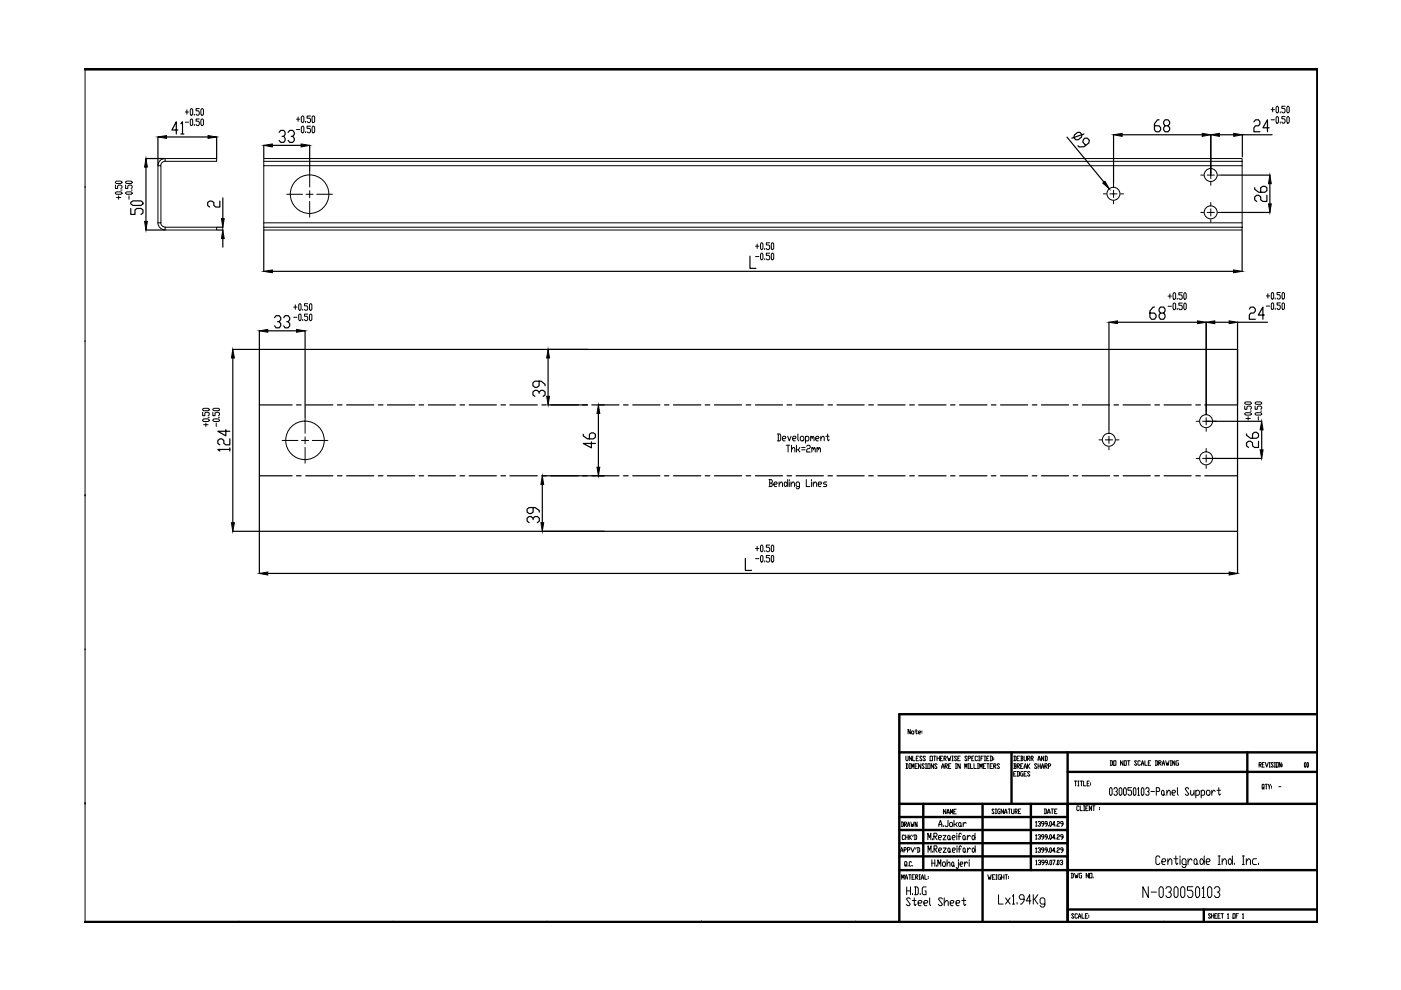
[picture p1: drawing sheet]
<svg xmlns="http://www.w3.org/2000/svg" width="297mm" height="210mm" viewBox="0 0 297 210" stroke-linecap="round" stroke-linejoin="round" font-family="sans-serif">
<!-- layer: 0 -->
<g fill="none" stroke="#000" stroke-width=".21">
<path d="M18 14.6v181M18 39.8h.1M24.5 39.2v.8h.4v-.5l.2-.3h.5l.3 .3v.3l-.3 .2M24.5 38.6l.2-.2h.9l.3 .3-.3 .2h-.9zM26.6 39.2v.8h.5v-.5l.2-.3h.5l.2 .3v.3l-.2 .2M26.6 38.6l.3-.2h.9l.2 .3-.2 .2h-.9zM33.5 35.1h.6v12.1h-.6zM35 33.6a1.5 1.5 0 0 0-1.5 1.5M35 34.2a.91 .91 0 0 0-.9 .9M35 33.6h10.9v.6h-10.9zM39.3 23.7h.7M39.3 25.9h.7"/>
<path d="M39.6 23.3v.9M40.5 23l.4 .3v.9l-.2 .2-.4-.2v-.9zM40.5 25.2l.4 .2v1l-.2 .2-.4-.2v-1zM41.2 24.2v.2M41.2 26.4v.2M42.2 23h-.6v.5h.5l.1 .2v.5l-.1 .2h-.4l-.1-.2M42.2 25.2h-.6v.5h.5l.1 .2v.5l-.1 .2h-.4l-.1-.2M42.6 25.4l.2-.2 .3 .2v1l-.1 .2-.4-.2zM42.8 23l.3 .3v.9l-.1 .2-.4-.2v-.9zM55.9 33.6h207.5v.6h-207.5zM55.9 34.2v.9h207.5v-.9M55.9 35.1v12.1"/>
<path d="M62.9 25.3h.6M62.9 27.5h.6M63.2 24.8v.9M63.9 24.8l.2-.2 .3 .2v.9l-.1 .3-.4-.3zM64.1 26.8l.3 .2v.9l-.1 .3-.4-.3v-.9zM64.8 25.7v.3M64.8 27.9v.3M65.7 36.4v3.3M65.8 24.6h-.7v.5h.6l.1 .2v.4l-.1 .3h-.4l-.2-.3M65.8 26.8h-.7v.4h.6l.1 .3v.4l-.1 .3h-.4l-.2-.3M66.3 24.6l.4 .2v.9l-.2 .3h-.2l-.1-.3v-.9zM66.3 26.8h.2l.2 .2v.9l-.2 .3-.3-.3v-.9z"/>
<path d="M236.1 38.9v.7M254.6 37.1h.6M255.9 37.1h1.6M256.7 35v.6M256.7 36.4v1.5M256.7 38.7v.6M258.2 37.1h.6M263.4 35.1v12.1h-207.5v1M269.5 23.2h.7M269.5 25.4h.7M269.8 22.8v.9M270.7 22.5l.4 .3v.9l-.2 .2-.3-.2v-.9z"/>
<path d="M270.7 24.7l.4 .2v1l-.2 .2-.3-.2v-1zM271.4 23.7v.2M271.4 25.9v.2M272.5 22.5h-.7v.5h.5l.2 .2v.5l-.2 .2h-.4l-.1-.2M272.5 24.7h-.7v.5h.5l.2 .2v.5l-.2 .2h-.4l-.1-.2M273 22.5l.3 .3v.9l-.1 .2-.4-.2v-.9zM273 24.7l.3 .2v1l-.1 .2-.4-.2v-1zM24.5 40.9l.2-.2h.9l.3 .3-.3 .2h-.9zM24.7 41.9h.9M25.1 41.5v.7M25.6 40.3h.3M26.6 40.9l.3-.2h.9l.2 .3-.2 .2h-.9z"/>
<path d="M27.3 41.5v.7M27.8 40.3h.2M33.5 47.2a1.5 1.5 0 0 0 1.5 1.5M34.1 47.2a.91 .91 0 0 0 .9 .9M35 48.2h10.9v.6h-10.9zM55.9 48.2h207.5v.6h-207.5zM60.8 41.2h3.3M64.9 41.2h1.5M65.7 40.4v1.6M65.7 42.7v3.4M67.1 41.2h3.4M160.2 52.2h.7"/>
<path d="M160.2 54.4h.7M160.5 51.7v1M161.4 51.5l.4 .2v1l-.2 .2-.4-.2v-1zM161.4 53.7l.4 .2v1l-.2 .2-.4-.2v-1zM162.1 52.7v.2M162.1 54.9v.2M163.2 51.5h-.7v.4h.5l.2 .3v.5l-.2 .2h-.4l-.1-.2M163.2 53.7h-.7v.4h.5l.2 .3v.5l-.2 .2h-.4l-.1-.2M163.7 51.5l.3 .2v1l-.1 .2-.4-.2v-1zM163.7 53.7l.3 .2v1l-.1 .2-.4-.2v-1zM233.9 41.1h.7M235.3 41.1h1.5"/>
<path d="M236.1 40.3v1.6M236.1 42.6v.6M237.6 41.1h.6M254.6 45h.6M255.9 45h1.6M256.7 42.9v.6M256.7 44.3v1.5M256.7 46.6v.6M258.2 45h.6M263.4 47.2v1M18 72.4h.1M62.3 65.1h.6"/>
<path d="M62.3 67.3h.6M62.6 64.6v1M63.5 64.4l.3 .2v1l-.1 .2-.4-.2v-1zM63.5 66.6l.3 .2v.9l-.1 .3-.4-.3v-.9zM64.2 65.6v.2M64.2 67.7v.3M65.2 64.4h-.6v.5h.5l.1 .2v.5l-.1 .2h-.4l-.1-.2M65.2 66.6h-.6v.5h.5l.1 .2v.4l-.1 .3h-.4l-.1-.3M65.8 64.4l.3 .2v1l-.1 .2-.4-.2v-1zM65.8 66.6l.3 .2v.9l-.1 .3-.4-.3v-.9zM247.7 62.8h.7M247.7 64.9h.7"/>
<path d="M248 62.3v.9M248.9 62.1h.2l.2 .2v.9l-.2 .3-.4-.3v-.9zM248.9 64.3l.4 .2v.9l-.2 .3h-.2l-.2-.3v-.9zM249.6 63.2v.3M249.6 65.4v.3M250.7 62.1h-.8v.4h.6l.2 .3v.4l-.2 .3h-.4l-.2-.3M250.7 64.3h-.8v.4h.6l.2 .2v.5l-.2 .3h-.4l-.2-.3M251.2 62.1l.3 .2v.9l-.2 .3-.3-.3v-.9zM251.2 64.3l.3 .2v.9l-.2 .3-.3-.3v-.9zM268.5 62.7h.7M268.5 64.9h.7M268.8 62.3v.9"/>
<path d="M269.7 62l.3 .3v.9l-.1 .2-.4-.2v-.9zM269.7 64.2l.3 .2v1l-.1 .2-.4-.2v-1zM270.4 63.2v.2M270.4 65.4v.2M271.4 62h-.6v.5h.5l.1 .2v.5l-.1 .2h-.4l-.1-.2M271.4 64.2h-.6v.5h.5l.1 .2v.5l-.1 .2h-.4l-.1-.2M272 62l.3 .3v.9l-.1 .2-.4-.2v-.9zM272 64.2l.3 .2v1l-.1 .2-.4-.2v-1zM43 87.4v.7h.4v-.5l.2-.2h.5l.3 .2v.4l-.3 .1M43 86.7l.2-.1h.9l.3 .3-.3 .2h-.9zM43.2 88.8h.9l.3 .4-.3 .2h-.9l-.2-.2zM43.2 90h.9"/>
<path d="M43.6 89.7v.7M44.1 88.5h.3M45.1 89l.3-.2h.9l.2 .4-.2 .2h-.9zM45.1 87.4v.7h.5v-.5l.2-.2h.5l.2 .2v.4l-.2 .1M45.1 86.7l.3-.1h.9l.2 .3-.2 .2h-.9zM45.8 89.7v.7M46.3 88.5h.2M59.8 93.4h3.4M63.9 93.4h1.5M64.7 88.5v3.4M64.7 92.6v1.5M64.7 94.9v3.3"/>
<path d="M66.2 93.4h3.3M164.8 92h.6l.1 .2v1l-.1 .3h-.6M165 92v1.5M165.9 93h.6l.1-.2-.1-.3h-.4l-.2 .3v.4l.2 .3h.4M166.7 94.4h.7M167 92.5l.3 1 .4-1M167.1 94.4v1.4M167.8 95.4l.3-.5h.3l.1 .2v.7M167.8 94.4v1.4M168.1 93h.5l.2-.2-.2-.3h-.4l-.1 .3v.4l.1 .3h.4M168.9 94.4v1.4M169.2 92v1.2l.1 .3"/>
<path d="M169.2 95.4l.4 .4M169.6 94.9l-.4 .5h-.3M169.9 92.5h.3l.2 .3v.4l-.2 .3h-.3l-.2-.3v-.4zM170 94.9h.7M170 95.4h.7M170.8 92.8l.1-.3h.4l.2 .3v.4l-.2 .3h-.5M170.8 92.5v1.4M171 94.6l.2-.2h.4l.2 .2-.2 .5h-.4l-.2 .3v.4h.8M171.9 92.8l.1-.3 .2 .5M171.9 92.5v1M172.1 95.1l.2-.2 .2 .5M172.1 94.9v.9"/>
<path d="M172.2 92.8l.2-.3 .2 .3v.7M172.5 95.1l.2-.2 .1 .2v.7M172.9 93h.6l.2-.2-.2-.3h-.4l-.2 .3v.4l.2 .3h.4M173.2 95.1l.2-.2 .2 .5M173.2 94.9v.9M173.6 95.1l.1-.2 .2 .2v.7M174 93l.4-.5h.2l.2 .3v.7M174 92.5v1M175.1 92.5h.7M175.5 92v1.2l.1 .3 .2-.3M233 93.3h.6M234.4 93.3h1.5"/>
<path d="M235.1 91.1v.6M235.1 92.5v1.5M235.1 94.8v.6M236.6 93.3h.6M253.6 89.3h.6M253.6 97.2h.6M255 89.3h1.5M255 97.2h1.5M255.7 87.2v.6M255.7 88.6v1.5M255.7 90.8v.6M255.7 95.1v.6"/>
<path d="M255.7 96.4v1.6M255.7 98.7v.6M257.3 89.3h.6M257.3 97.2h.6M263.9 87.7l.3-.2h.9l.2 .3-.2 .2h-.9zM263.9 86.1v.7h.5v-.5l.2-.2h.5l.2 .2v.3l-.2 .2M263.9 85.4l.3-.2h.9l.2 .4-.2 .1h-.9zM264.2 88.7h.9M264.6 88.3v.8M265.1 87.2h.2M266.1 87.7l.2-.2h1l.2 .3-.2 .2h-1zM266.1 86.1v.7h.5v-.5l.2-.2h.5l.2 .2v.3l-.2 .2"/>
<path d="M266.1 85.4l.2-.2h1l.2 .4-.2 .1h-1zM266.8 88.3v.8M267.3 87.2h.2M18 105.1h.1M160.2 116.3h.7M160.2 118.4h.7M160.5 115.8v1M161.4 115.6l.4 .2v1l-.2 .2-.4-.2v-1zM161.4 117.8l.4 .2v.9l-.2 .3-.4-.3v-.9zM162.1 116.8v.2M162.1 118.9v.3M163 101.7h.6l.1 .2-.1 .5"/>
<path d="M163.2 115.6h-.7v.4h.5l.2 .3v.5l-.2 .2h-.4l-.1-.2M163.2 117.8h-.7v.4h.5l.2 .2v.5l-.2 .3h-.4l-.1-.3M163.2 102.4h.4l.1 .5-.1 .3h-.6M163.2 101.7v1.5M163.7 115.6l.3 .2v1l-.1 .2-.4-.2v-1zM163.7 117.8l.3 .2v.9l-.1 .3-.4-.3v-.9zM164.1 102.7h.5l.2-.3-.2-.2h-.3l-.2 .2v.5l.2 .3h.3M165.2 102.7l.4-.5h.1l.2 .2v.8M165.2 102.2v1M166.5 102.2h.1l.4 .5-.4 .5-.3-.3v-.5zM167 101.7v1.5M167.3 101.7v.2"/>
<path d="M167.3 102.2v1M167.7 102.7l.4-.5h.2l.1 .2v.8M167.7 102.2v1M169.5 103.2h-.5l-.2-.3v-.5l.2-.2h.3l.2 .2v1l-.2 .2h-.3l-.2-.2M170.9 101.7v1.5h.8M172 101.7v.2M172 102.2v1M172.4 102.7l.4-.5h.1l.2 .2v.8M172.4 102.2v1M173.5 102.7h.5l.2-.3-.2-.2h-.3l-.2 .2v.5l.2 .3h.3M175.3 102.2h-.5l-.2 .2 .2 .3h.3l.2 .2-.2 .3h-.5M18 137.8h.1"/>
<path d="M193 154.6v1l-.5-1v1M193.4 155l.4 .2-.2 .4-.3-.2zM194 155h.5M194.2 154.6v.8l.2 .2 .1-.2M194.7 155.3h.4v-.3l-.4 .2 .2 .4h.2M195.5 155v.2M195.5 155.3v.1M191.1 174.3h.3l.2 .2v.6l-.2 .2h-.3M191.2 174.3v1M191.8 174.8h.3l.1-.2-.1-.3h-.3v1M191.8 177.2l-.2-.2h-.2l-.1 .2 .1 .8 .4-.2M191.9 174.8l.3 .5"/>
<path d="M192 177v1M192 177.5h.5M192.1 160.3l.1 1 .3-.2v-.8M192.1 161.9h.3l.1 .2v.7l-.1 .1h-.3M192.2 161.9v1M192.4 175.3l.3-1 .2 1M192.4 174.9h.5M192.5 177v1M192.7 177v1M192.8 161.9h.2M192.8 162.9h.2M192.9 177.5l.4 .5"/>
<path d="M192.9 161.9v1M193.1 174.3l.2 1 .2-.5v.5l.3-1M193.1 179.7l.4 1 .4-1M193.3 177l-.6 .5M193.3 160.3v1l-.5-1v1M193.3 162.9v-1l.2 .7 .3-.7v1M193.5 160.3v1h.5M193.6 177l-.1 .4M193.8 177h.4l.2 .2v.6l-.2 .2h-.4M194 177v1M194 162.4h.3M194.2 179.7l-.1 .3"/>
<path d="M194.3 160.8h.2M194.4 174.3v1l-.4-1v1M194.5 179.7h.4l.1 .2v.6l-.1 .2h-.4M194.5 161.9h-.5v1h.5M194.6 179.7v1M194.7 160.3h-.4v1h.4M195.2 161.9v1l-.5-1v1M195.5 160.5l-.1-.2-.4 .2 .5 .6-.1 .2-.4-.2M196 162.1l-.2-.2-.3 .2 .5 .7-.2 .1-.3-.1M196.2 160.5l-.1-.2-.4 .2 .5 .6-.1 .2-.4-.2M196.2 161.9h.3M196.2 162.9h.3"/>
<path d="M196.3 161.9v1M196.7 161.9h.5v1h-.5zM196.7 178.1v-1.4l.4 .9 .3-.9v1.4M197.2 160.3h.5v1h-.5zM197.7 177.8v.3M198 161.9v1l-.6-1v1M198 160.3h.4M198 177.3h.5l.2-.2-.2-.4h-.5v1.4M198.2 160.3v1M198.2 177.3l.5 .8M198.7 162.1l-.2-.2-.3 .2 .5 .7-.2 .1-.3-.1M198.7 160.8h.5"/>
<path d="M198.7 160.3v1M199 177.6h.5l.1-.3-.1-.2h-.4l-.1 .2v.5l.1 .3h.4M199.1 175.3v-.5l.3-.9 .3 1.4M199.1 174.8h.6M199.2 160.3v1M199.4 160.8h.2M199.6 162.9l.3-1 .3 1M199.6 162.6h.6M199.9 160.3h-.5v1h.5M199.9 177.1h.7l-.7 1h.7M200 179.8h.6l-.6 .9h.6M200 175v.3"/>
<path d="M200.2 160.8l.4-.1-.1-.4h-.3v1M200.3 160.8l.3 .5M200.4 162.4h.3l.2-.1-.2-.4h-.3v1M200.5 162.4l.4 .5M200.5 171.6v1l-.5-1v1M200.8 172.6l.2-1 .3 1M200.8 172.3h.5M200.9 160.3l.2 1 .2-.5 .1 .5 .2-1M201 173.9v1.1l-.2 .3h-.3l-.1-.3M201.1 177.1l.3 .2v.5l-.1 .3-.4-.3v-.5zM201.1 179.8l.3 .2v.5l-.1 .2-.3-.2v-.5zM201.1 162.4h.3"/>
<path d="M201.4 177.8l.1 .3M201.5 174.4h.3l.2 .2v.4l-.2 .3h-.3l-.2-.3zM201.5 172.6v-1l.3 .7 .2-.7v1M201.6 161.9h-.5v1h.5M201.8 161.3h.3M201.8 160.3h.3M201.9 177.6h.5l.1-.3-.1-.2h-.3l-.2 .2v.5l.2 .3h.3M202 160.3v1M202.2 172.1h.3M202.3 173.9v1.4M202.6 161.9h.2M202.6 162.9h.2"/>
<path d="M202.6 174.8l.3 .5M202.7 161.9v1M202.7 171.6h-.5v1h.5M202.8 160.5l-.1-.2-.3 .2 .4 .6-.1 .2-.3-.2M202.9 176.7v.2M202.9 177.1v1M202.9 179.3v.3M202.9 179.8v.9M202.9 174.4l-.3 .4h-.3M203.1 160.8h.2M203.2 177.3h.5M203.4 174.4l.4 .2v.4l-.2 .3-.4-.3v-.4z"/>
<path d="M203.6 160.3h-.5v1h.5M203.6 161.9v1l-.5-1v1M203.8 175l.1 .3M203.8 176.9l-.1-.2-.4 .2v1.2M203.8 179.6l-.1-.3-.3 .3v1.1M204.2 174.4v.9M204.3 177.1l.3 .2v.5l-.1 .3-.4-.3v-.5zM204.3 179.8l.3 .2-.1 .7-.3-.2v-.5zM204.6 162.9v-1l.2 .7 .2-.7v1M204.6 177.8l.2 .3M204.9 174.6l-.3-.2-.4 .4M205 160.5l-.1-.2-.3 .2 .4 .6-.1 .2-.3-.2"/>
<path d="M205.1 177.1v1M205.1 179.8v.9M205.3 160.8l.5-.1-.1-.4h-.4v1M205.3 161.9h.2M205.3 162.9h.2M205.4 161.9v1M205.7 177.3l-.3-.2-.3 .5M205.8 161.9v1h.4M206 160.8h.2M206.2 177.1h.2l.3 .5-.3 .5-.3-.3v-.5zM206.3 179.8l.5 .5-.4 .4-.3-.2v-.5zM206.5 160.3h-.5v1h.5"/>
<path d="M206.5 161.9v1h.5M206.7 176.7v1.4M206.8 179.3v1.4M207.3 160.5l-.2-.2-.3 .2 .1 .8 .4-.2M207.3 161.9h.2M207.3 162.9h.2M207.3 161.9v1M207.5 161.3h.2M207.5 160.3h.2M207.6 160.3v1M207.7 162.9v-1l.3 .7 .2-.7v1M208 160.8h.2"/>
<path d="M208.5 160.3h-.5v1M208.5 162.4h.2M208.7 161.3h.3M208.7 160.3h.3M208.8 160.3v1M209 161.9h-.5v1h.5M209.2 160.8h.3M209.2 161.9h.5M209.5 161.9v1M209.7 160.3h-.5v1h.5M209.9 160.3h.4l.1 .2v.6l-.1 .2h-.4M209.9 162.4h.3"/>
<path d="M210.1 160.3v1M210.4 161.9h-.5v1h.5M210.7 162.4h.3l.2-.1-.2-.4h-.3v1M210.7 160.7v.1M210.7 161v.1M210.8 171.7l-.1-.2-.4 .2 .5 .7-.1 .1-.4-.1M210.8 162.4l.4 .5M211 172.5h.3M211 171.5h.3M211.2 171.5v1M211.9 162.1l-.1-.2-.4 .2 .5 .7-.1 .1-.4-.1M212 171.5h-.3l-.2 .2 .2 .8h.3v-.5h-.1"/>
<path d="M212.8 171.5v1l-.5-1v1M213 172.5l.2-1 .3 1M213 172.2h.5M213.7 171.5h.5M214 171.5v1M214.5 171.5v.9l.1 .1 .4-.1v-.9M214.9 160.3h.4l.1 .2v.6l-.1 .2h-.4M214.9 161.9h.4l.1 .2-.1 .3M214.9 164.1h.3M215.1 162.4h.2l.1 .4-.1 .1h-.4M215.1 160.3v1M215.1 161.9v1"/>
<path d="M215.2 172h.4l.1-.1-.1-.4h-.4v1M215.3 172l.4 .5M215.4 163.6h-.5v.9h.5M215.6 162.4h.4l.2-.1-.2-.4h-.4v1M215.6 163.6h.4l.2 .1v.7l-.2 .1h-.4M215.6 160.8h.3M215.8 162.4l.4 .5M215.8 163.6v.9M215.9 172h.3M216.2 160.3h-.6v1h.6M216.4 160.3h.3l.2 .2-.2 .3M216.4 171.5h-.5v1h.5"/>
<path d="M216.4 162.4h.2M216.5 160.8h.2l.2 .3-.2 .2h-.3M216.5 160.3v1M216.9 161.9h-.5v1h.5M216.9 163.6h-.4l-.1 .1 .1 .8h.4v-.4h-.2M217.1 160.3l.2 1 .3-.2v-.8M217.1 162.9l.3-1 .2 1M217.1 162.6h.5M217.1 164.1h.3M217.6 163.6h-.5v.9h.5M217.8 160.8l.6-.1-.2-.4h-.4v1M217.8 161.9v1"/>
<path d="M218 160.8l.4 .5M218 162.4l.4 .5M218.4 161.9l-.6 .5M218.4 163.7l-.4-.1-.2 .1 .6 .7-.2 .1-.4-.1M218.6 160.8l.5-.1-.2-.4h-.3v1M218.7 160.8l.4 .5M219.6 174.3l.1-.1v1M219.6 177.1l.1-.1v.9M219.6 179.9l.1-.2v1M219.6 175.2h.2M219.6 177.9h.2M219.8 162.1l-.1-.2-.4 .2 .5 .7-.1 .1-.4-.1"/>
<path d="M220.1 161.3l.2-1 .3 1M220.1 174.3l.4-.1 .1 .3-.3 .2M220.1 177.1l.4-.1 .1 .3-.3 .2M220.1 179.9l.4-.2 .1 .3-.3 .2M220.1 162.4h.5M220.1 161h.5M220.1 161.9v1M220.5 174.7l.1 .1-.1 .4-.4-.2M220.5 177.5l.1 .1-.1 .3-.4-.1M220.6 161.9v1M220.8 162.9l.3-1 .2 1M220.8 162.6h.5"/>
<path d="M221.3 160.3v1l-.5-1v1M221.3 174.7h-.4l-.1-.2 .1-.3 .4 .1v.5l-.4 .4M221.3 177.5h-.4l-.1-.2 .1-.3 .4 .1v.5l-.4 .3M221.4 171.5h.4l.1 .2v.7l-.5 .1M221.5 160.3h.4l.1 .2v.6l-.1 .2h-.4M221.5 162.4h.4l.1-.1-.1-.4h-.4v1M221.5 171.5v1M221.7 160.3v1M221.7 162.4l.3 .5M222 174.7h-.3l-.1-.2 .1-.3 .3 .1v.5l-.3 .4M222 177.5h-.3l-.1-.2 .1-.3 .3 .1v.5l-.3 .3M222.1 172.5l.3-1 .2 1"/>
<path d="M222.1 172.2h.5M222.3 162.4h.3l.2-.1-.2-.4h-.3v1M222.3 175v.2M222.3 177.8v.1M222.7 174.2l.2 .1-.1 .9-.3-.2zM222.7 177l.2 .1-.1 .8-.3-.1zM222.7 179.7l.2 .2-.1 .8-.3-.1zM222.9 171.5h.5M223.1 171.5v1M223.6 172h.3M223.6 174.8h-.5l.4-.6v1M223.6 177.6h-.5l.4-.6v.9"/>
<path d="M223.9 175v.2M223.9 177.8v.1M224.1 171.5h-.5v1h.5M224.2 174.3v-.1l.4 .1-.1 .4h-.3v.1v.4h.4M224.2 177.1v-.1l.4 .1-.1 .4h-.3v.1v.3h.4M224.2 179.9v-.2l.4 .2-.1 .3h-.3v.2v.3h.4M225.4 174.7h-.4l-.1-.2 .1-.3 .4 .1v.5l-.4 .4M225.4 177.5h-.4l-.1-.2 .1-.3 .4 .1v.5l-.4 .3M227.8 165.6h.5M228 165.6v1M228.5 165.6h.3M228.5 166.6h.3"/>
<path d="M228.6 165.6v1M228.8 171l-.2-.1-.3 .1v.7l.1 .2 .4-.2M229 170.9v1h.5M229 165.6h.5M229.3 165.6v1M229.7 165.6v1h.6M229.7 170.9h.3M229.7 171.9h.3M229.9 170.9v1M230.2 171.4h.3M230.5 166.1h.3M230.7 170.9h-.5v1h.5"/>
<path d="M231 165.6h-.5v1h.5M231.2 165.9v.2M231.2 166.3v.2M231.4 170.9v1l-.4-1v1M231.7 170.9h.5M231.9 170.9v1M233.1 171.2v.2M233.1 171.5v.2M235.4 161.3l.5 .1v.7l-.1 .2h-.4M235.4 167h.2l.2 .3v1.1l-.2 .2h-.2l-.2-.2v-1.1zM235.5 161.3v1M236.1 161.3h.5v1h-.5z"/>
<path d="M236.2 167.3l.1-.3h.4l.2 .6-.3 .2M236.7 167.8l.2 .3-.2 .5h-.4l-.1-.2M237.5 167l.4 .3v1.1l-.2 .2-.4-.2v-1.1zM238.1 161.3v1l-.5-1v1M238.3 161.3h.5v1h-.5zM238.4 167l.4 .3v1.1l-.2 .2-.4-.2v-1.1zM239.1 161.3h.5M239.3 161.3v1M239.9 167h-.8v.6h.6l.2 .2v.6l-.2 .2h-.3l-.3-.2M240.5 167h.2l.1 .3v1.1l-.1 .2h-.2l-.2-.2v-1.1zM241 161.4l-.1-.1-.4 .1 .5 .7-.1 .2-.4-.2M241.2 167.3l.2-.3v1.6"/>
<path d="M241.2 168.6h.4M241.8 161.4l-.2-.1-.3 .1 .1 .9 .4-.2M242 162.3l.2-1 .3 1M242 161.9h.5M242.1 167l.4 .3v1.1l-.2 .2-.3-.2v-1.1zM242.7 161.3v1h.5M242.9 167.3l.2-.3h.4l.1 .6-.3 .2M243.5 167.8l.1 .3-.1 .5h-.4l-.2-.2M243.5 161.8h.2M244 161.3h-.5v1h.5M244 167.8h.8M244.9 161.3l.5 .1v.7l-.1 .2h-.4"/>
<path d="M245.1 161.3v1M245.2 167.8h.5l.2-.2-.2-.6h-.5v1.6M245.7 161.8h.3l.2-.4-.5-.1v1M245.8 161.8l.4 .5M246.4 162.3l.3-1 .2 1M246.4 161.9h.5M246.5 167.6l.3 .2v.6l-.2 .2-.3-.2v-.6zM246.8 168.4l.2 .2M247.1 161.3l.3 1 .1-.5 .2 .5 .2-1M247.4 168.1l.3-.5h.2l.2 .2v.8M247.4 167.6v1M248.1 161.3h.3"/>
<path d="M248.1 162.3h.3M248.2 161.3v1M248.5 168.1h.5l.3-.3-.3-.2h-.3l-.2 .2v.6l.2 .2h.3M249.1 161.3v1l-.5-1v1M249.6 167v1.4l.2 .2M249.9 161.3l-.6 .1 .2 .9h.4v-.5h-.2M252.1 167.3l-.3-.3h-.3l-.2 .3 .8 1.1-.3 .2h-.3l-.2-.2M252.4 167.6v.8l.2 .2h.2l.4-.5M253.2 167.6v1M253.5 167.8l.2-.2h.4l.2 .2v.6l-.2 .2h-.6M253.5 167.6v1.6M254.7 167.8l.1-.2h.4l.2 .2v.6l-.2 .2h-.5"/>
<path d="M254.7 167.6v1.6M256 167.6h.3l.2 .2v.6l-.2 .2h-.3l-.2-.2v-.6zM256.9 167.6v1M257.6 167.8l-.1-.2h-.2l-.4 .5M258 167.6h.8M258.4 167v1.4l.2 .2 .2-.2M267 162.1l.4-.1-.1-.3h-.3v.9M267.1 162.1l.3 .5M267.6 162.1h.2M267.8 167l.1 .1-.2 .2-.1-.8 .1-.2h.2l.1 1M268.1 161.7h-.5v.9h.5M268.2 166.3h.5"/>
<path d="M268.3 161.7l.3 .9 .3-.9M268.5 166.3v1M268.9 166.3l.2 1M269.1 162.6h.2M269.1 161.7h.2M269.2 161.7v.9M269.4 166.3l-.3 .5M269.6 166.6v.2M269.6 167v.1M270 161.8l-.1-.1h-.3l-.1 .1 .5 .7-.1 .1h-.3l-.1-.1M270.2 162.6h.2M270.2 161.7h.2"/>
<path d="M270.3 161.7v.9M270.6 161.7h.4v.9h-.4zM271.1 166.8h.5M271.7 161.7v.9l-.5-.9v.9M271.9 162v.1M271.9 162.3v.2M276.7 161.7l.2 .1-.1 .8-.2-.1zM277.2 161.7l.2 .1-.1 .8-.2-.1zM190.9 180.7l.3-1 .2 1M190.9 180.4h.5M191.2 186.4v-.9l.2 .6 .3-.6v.9M191.7 180.2h.3l.2-.2-.2-.3h-.3v1"/>
<path d="M191.9 186.4l.3-.9 .2 .9M191.9 186.1h.5M192 183.3l.2 .2-.3 .1v-.9l.4 .1-.1 .7 .1 .1M192.2 188v1.7M192.2 188.9h.8M192.4 180.2h.4l.1-.2-.1-.3h-.4v1M192.5 183.5v.1M192.7 185.5h.4M192.9 185.5v.9M193 190.6l-.2-.2h-.4l-.2 .2 .8 1.1-.2 .3h-.4l-.2-.3M193 188v1.7M193.3 182.8l-.2-.1-.3 .1v.7l.1 .1 .4-.1"/>
<path d="M193.4 186h.2M193.4 190.9h.8M193.5 189.4v.3M193.5 183.5v.1M193.8 190.4v1.3l.2 .3 .2-.3M193.9 185.5h-.5v.9h.5M193.9 188h.6l.2 .3v1.1l-.2 .3h-.6M194.1 188v1.7M194.1 186h.4l.1-.2-.1-.3h-.4v.9M194.2 186l.4 .4M194.6 191.5h.7l.2-.3-.2-.3h-.4l-.3 .3v.5l.3 .3h.4M194.9 185.5h.2"/>
<path d="M194.9 186.4h.2M195 185.5v.9M195.1 189.4v.3M195.3 186.4l.3-.9 .2 .9M195.3 186.1h.5M195.9 191.5h.6l.2-.3-.2-.3h-.4l-.2 .3v.5l.2 .3h.4M196.1 185.5v.9h.5M196.3 188h-.6l-.2 .3v1.1l.2 .3h.6v-.8h-.2M196.8 180.7v-1.4l.3 1 .3-1v1.4M196.8 185.8v.2M196.8 186.1v.2M197.1 190.4v1.3l.2 .3"/>
<path d="M197.6 182.3v1.4M197.6 183h.6M197.7 180.5v.2M198 180h.5l.2-.2-.2-.5h-.5v1.4M198.2 182.3v1.4M198.2 180l.5 .7M198.5 183.4v.3M198.8 183.7v-1.4l.4 .9 .3-.9v1.4M199 180.3h.5l.1-.3-.1-.2h-.3l-.2 .2v.5l.2 .2h.3M199.8 190.6l-.2-.2h-.4l-.2 .2 .8 1.1-.2 .3h-.4l-.2-.3M200 182.8h.3l.1 .2-.1 .7h-.3l-.2-.3zM200.2 191.5l.4-.6h.2l.2 .3v.8"/>
<path d="M200.2 190.4v1.6M200.8 183.2l.5-.4 .1 .2v.7M200.8 182.3v1.4M201.4 180.5l.2 .2M201.5 191.5h.6l.2-.3-.2-.3h-.4l-.2 .3v.5l.2 .3h.4M201.9 180.3h.5l.2-.3-.2-.2h-.3l-.2 .2 .2 .7h.3M201.9 182.8l.3 .2-.1 .7-.3-.3zM202.2 183.4l.2 .3M202.7 191.5h.6l.2-.3-.2-.3h-.4l-.2 .3v.5l.2 .3h.4M203.2 182.8v1.1l-.2 .3-.3-.3M203.2 180h.5M203.2 182.3v.2"/>
<path d="M203.5 183.2h.5l.2-.2-.2-.2h-.3l-.2 .2 .2 .7h.3M203.9 190.9h.9M204.3 190.4v1.3l.3 .3 .2-.3M204.5 182.8v.9M204.6 180.5l.2 .2M205.1 183l-.3-.2-.3 .4M205.5 182.3v.2M205.5 182.8v.9M205.8 180l-.3-.2-.4 .5M209.4 185.5l.3 .9 .1-.4 .1 .4 .2-.9M210.4 186h.3M210.9 185.5h-.5v.9h.5"/>
<path d="M211.2 185.5h.2M211.2 186.4h.2M211.2 185.5v.9M211.7 189.7v2h1M212.1 185.5h-.3l-.2 .1 .2 .8h.3v-.4h-.1M212.3 186h.6M212.3 185.5v.9M212.9 185.5v.9M213.1 185.5h.5M213.2 190.4l1 1.3M213.4 185.5v.9M213.8 185.8v.2"/>
<path d="M213.8 186.1v.2M214.2 190.4l-1 1.3M214.7 190l.2-.3v2M214.7 191.7h.4M215.6 191.3v.4M217.1 190.7h-.7l-.3-.3v-.4l.3-.3h.5l.2 .3v1l-.5 .7h-.2M218.6 191h-1l.7-1.3v2M219.1 189.7v2M219.3 190.7l.7 1M219.6 180.7h.2M219.6 182.5l.2-.1v.9M219.6 183.3h.3"/>
<path d="M220 189.7l-.7 1h-.2M220.1 182.5l.2-.1 .3 .1-.2 .4M220.5 180.2l.1 .2-.1 .3-.4-.1M220.5 182.9l.1 .1-.1 .3-.4-.1M221.3 180.2h-.4l-.1-.2 .1-.3 .4 .2v.5l-.4 .3M221.4 182.9h-.4l-.1-.2 .1-.3 .4 .1v.5l-.4 .3M221.5 191.7h-.7l-.3-.4v-.6l.3-.3h.5l.2 .3v1.3l-.2 .3h-.5l-.3-.3M222 180.2h-.3l-.1-.2 .1-.3 .3 .2v.5l-.3 .3M222.1 182.9h-.4l-.1-.2 .1-.3 .4 .1v.5l-.4 .3M222.3 180.6v.1M222.3 183.2v.1M222.7 182.4l.3 .1-.2 .8-.2-.1z"/>
<path d="M223.2 182.4h.5l-.4 .9M223.6 180.4h-.5l.4-.7v1M223.9 180.6v.1M223.9 183.2v.1M224.3 182.4l.2 .1-.1 .8-.2-.1zM224.8 182.5l.4-.1 .1 .3-.3 .2M225.2 182.9l.1 .1-.1 .3-.4-.1M225.4 180.2h-.4l-.1-.2 .1-.3 .4 .2v.5l-.4 .3M227.1 185.2h.4l.1 .1v.7l-.1 .1h-.4M227.2 185.2v.9M227.7 193.9l-.2-.2-.3 .2 .5 .6-.2 .2-.3-.2M227.8 185.2l.3 .9 .1-.5 .1 .5 .3-.9"/>
<path d="M228.4 193.9l-.1-.2-.4 .2 .1 .8 .4-.2M228.6 194.7l.3-1 .3 1M228.6 194.4h.6M229.3 185.2h-.4l-.1 .1 .1 .8h.4v-.5h-.1M229.4 193.7v1h.5M230.1 194.2h.3M230.6 193.7h-.5v1h.5M230.8 185.2v.9l-.5-.9v.9M230.8 194v.2M230.8 194.4v.1M231 185.2h.5v.9h-.5zM231.8 186v.1"/>
<path d="M243.5 188v2.3l-1.2-2.3v2.3M244.1 189.1h1.1M245.9 181.8l-.2-.3h-.4l-.2 .3v1.2l.2 .3h.4l.2-.3M246 188h.3l.3 .4v1.5l-.3 .4h-.3l-.3-.4v-1.5zM246.3 182.7h.7l.2-.3-.2-.3h-.5l-.2 .3v.6l.2 .3h.5M247.2 188.4l.3-.4h.5l.3 .4v.4l-.3 .3h-.2M247.6 182.7l.4-.6h.2l.3 .3v.9M247.6 182.1v1.2M248 189.1l.3 .4v.4l-.3 .4h-.5l-.3-.4M248.9 182.1h.8M249.2 188h.3l.3 .4v1.5l-.3 .4h-.3l-.3-.4v-1.5zM249.3 181.5v1.5l.2 .3 .2-.3"/>
<path d="M250.2 181.5v.3M250.2 182.1v1.2M250.6 188h.3l.3 .4v1.5l-.3 .4h-.3l-.3-.4v-1.5zM251.5 183.3h-.7l-.2-.3v-.6l.2-.3h.4l.3 .3v1.2l-.3 .3h-.4l-.2-.3M251.9 182.1v1.2M252.7 182.4l-.2-.3h-.2l-.4 .6M252.9 188h-1.1v.8h.8l.3 .3v.8l-.3 .4h-.5l-.3-.4M253.4 182.1h.2l.2 .3v.6l-.2 .3h-.2l-.2-.3v-.6zM253.7 188h.3l.3 .4v1.5l-.3 .4h-.3l-.2-.4v-1.5zM253.8 183l.2 .3M254.6 182.1h.2l.5 .6-.5 .6h-.2l-.2-.3v-.6zM254.9 188.4l.3-.4v2.3"/>
<path d="M254.9 190.3h.6M255.3 181.5v1.8M255.7 182.7h.7l.2-.3-.2-.3h-.5l-.2 .3v.6l.2 .3h.5M256.3 188h.3l.3 .4v1.5l-.3 .4h-.3l-.3-.4v-1.5zM256.7 193.9l-.2-.2-.3 .2 .5 .6-.2 .2-.3-.2M256.9 194.2h.4M256.9 193.7v1M257.3 193.7v1M257.5 188.4l.3-.4h.5l.3 .4v.4l-.3 .3h-.2M257.6 194.2h.2M258 193.7h-.4v1h.4M258.2 194.2h.3"/>
<path d="M258.3 181.5h.4M258.3 183.3h.4M258.3 189.1l.3 .4v.4l-.3 .4h-.5l-.3-.4M258.5 181.5v1.8M258.7 193.7h-.5v1h.5M258.9 193.7h.5M259.1 182.7l.4-.6h.3l.2 .3v.9M259.1 182.1v1.2M259.2 193.7v1M260.3 193.9l.1-.2v1M260.3 194.7h.2M260.6 182.1h.3l.4 .6-.4 .6h-.3l-.2-.3v-.6z"/>
<path d="M261.3 181.5v1.8M261.4 193.7h.5v1h-.5zM261.7 183v.3M262.1 194.2h.2M262.6 193.7h-.5v1M263.4 181.5h.4M263.4 183.3h.4M263.4 193.9l.2-.2v1M263.4 194.7h.3M263.6 181.5v1.8M264.2 182.7l.5-.6h.2l.2 .3v.9M264.2 182.1v1.2"/>
<path d="M266.4 182.1h-.6l-.2 .3v.6l.2 .3h.6M266.8 183v.3"/>
<circle cx="256.7" cy="37.1" r="1.38"/>
<circle cx="65.6" cy="41.2" r="4.1"/>
<circle cx="236.1" cy="41.1" r="1.38"/>
<circle cx="256.7" cy="45" r="1.38"/>
<circle cx="64.7" cy="93.4" r="4.1"/>
<circle cx="235.1" cy="93.2" r="1.38"/>
<circle cx="255.7" cy="89.3" r="1.38"/>
<circle cx="255.7" cy="97.2" r="1.38"/>
</g>
<g fill="none" stroke="#000" stroke-width=".51">
<path d="M190.7 159.5h88.7M214.5 159.5v10.9M226.4 159.5v36.1M264.5 159.5v10.9M279.4 151.4h-88.7v44.1M190.7 170.4h88.7M190.7 178.8h35.7M190.7 176h35.7M190.7 173.2h35.7M195.7 170.4v14.1M208.3 170.4v25.1M218.6 170.4v14.1"/>
<path d="M226.4 163.7h53M190.7 184.5h88.7M190.7 181.6h35.7M226.4 192.8h53M255.2 192.8v2.8"/>
</g>
<path d="M18 14.6h261.4v181h-261.4" fill="none" stroke="#000" stroke-width=".72"/>
<g fill="#000">
<circle cx="50.7" cy="14.6" r=".17"/>
<circle cx="83.4" cy="14.6" r=".17"/>
<circle cx="116" cy="14.6" r=".17"/>
<circle cx="148.7" cy="14.6" r=".17"/>
<circle cx="181.4" cy="14.6" r=".17"/>
<circle cx="214.1" cy="14.6" r=".17"/>
<circle cx="246.8" cy="14.6" r=".17"/>
<circle cx="279.4" cy="39.8" r=".17"/>
<circle cx="279.4" cy="72.4" r=".17"/>
<circle cx="279.4" cy="105.1" r=".17"/>
<circle cx="279.4" cy="137.8" r=".17"/>
<circle cx="18" cy="170.4" r=".17"/>
<circle cx="279.4" cy="170.4" r=".17"/>
<circle cx="50.7" cy="195.6" r=".17"/>
<circle cx="83.4" cy="195.6" r=".17"/>
<circle cx="116" cy="195.6" r=".17"/>
<circle cx="148.7" cy="195.6" r=".17"/>
<circle cx="181.4" cy="195.6" r=".17"/>
<circle cx="214.1" cy="195.6" r=".17"/>
<circle cx="246.8" cy="195.6" r=".17"/>
</g>
<g fill="none" stroke="#000" stroke-width=".25">
<path d="M30.9 33.6h4M30.9 35.4v11.5M33.5 29v6.1M35.3 29h8.8M37.7 27.6h-1.3l1-1.8v2.6M38.4 26.2l.3-.4v2.6M38.4 28.4h.6M45.9 29v4.5M55.9 30.8v2.7M57.7 30.8h6.1M59.2 28.1l.3-.5h.7l.3 .5v.4l-.3 .4h-.4M60.2 28.9l.3 .4v.5l-.3 .4h-.7l-.3-.4"/>
<path d="M61.1 28.1l.3-.5h.7l.3 .5v.4l-.3 .4h-.3M62.1 28.9l.3 .4v.5l-.3 .4h-.7l-.3-.4M65.7 30.8v5.5M226.2 29.1l7.9 9.5M227.8 28.6l.7-.5h.5l.4 .5-.1 .5-.7 .5h-.5l-.4-.4zM229.8 28.4l-2.6 .9M230.2 30.8l-.6-.7 .1-.5 .3-.3h.5l.5 .5-.2 .5-1 .8-1 .1-.2-.3M236.1 28.6v10.3M237.9 28.6h17M245.7 25.4h-.3l-.6 .8v1.3l.3 .4h.6l.4-.4v-.4l-.4-.4h-.9M247 26.7l-.3-.5v-.4l.3-.4h.7l.3 .4v.4l-.3 .5h-.7l-.3 .4v.4l.3 .4h.7l.3-.4v-.4l-.3-.4M256.7 28.6v8.5"/>
<path d="M258.5 28.6h3.1M258.9 37.1h10.3M265.9 25.8l.3-.4h.6l.3 .4v.4l-.3 .5h-.6l-.3 .4v.8h1.2M266 39.8v.3l.9 .7h1.3l.4-.4v-.6l-.4-.3h-.4l-.5 .3v1M269.1 27.1h-1.3l.9-1.7v2.5M269.2 38.9v4.3M269.7 28.6h-6.3v4.7M27.7 44.2v1.3h.9v-1l.4-.3h.9l.4 .3v.7l-.4 .3M27.7 42.9l.5-.3h1.7l.4 .3v.3l-.4 .4h-1.7l-.5-.4zM30.9 48.8h4M46 48.8h1.2M46 48.2h1.2"/>
<path d="M46.6 42.6v1.3h-.8l-.5-.3v-.7l-.4-.3h-.4l-.5 .3v.7l.5 .3M47.2 42v4.4M47.2 50.6v1.8M55.9 48.9v8.6M57.7 57.5h203.8M159 54.3v2.6h1.3M236 41.1h.2M236.1 41v.2M258.9 45h10.3M263.4 48.9v8.6M268.6 41.4v1.3h-.8l-.5-.3v-.7l-.4-.3h-.5l-.4 .3v.7l.4 .3M49.4 74.1h5.5"/>
<path d="M49.4 75.9v34.9M55 74.1h207.4v38.5h-207.4zM55 70.1v3.9M56.8 70.1h6.1M58.2 67.4l.3-.5h.7l.3 .5v.4l-.3 .4h-.4M59.2 68.2l.3 .4v.5l-.3 .4h-.7l-.3-.4M60.2 67.4l.3-.5h.6l.3 .5v.4l-.3 .4h-.3M61.1 68.2l.3 .4v.5l-.3 .4h-.6l-.3-.4M64.7 70.1v18.3M116.2 74.1h8.4M116.2 75.9v8.1M235.1 68.3v22.8"/>
<path d="M236.9 68.3h17M244.8 65.1h-.3l-.7 .9v1.2l.3 .5h.7l.3-.5v-.4l-.3-.4h-1M246 66.4l-.3-.4v-.5l.3-.4h.7l.3 .4v.5l-.3 .4h-.7l-.3 .4v.4l.3 .5h.7l.3-.5v-.4l-.3-.4M255.7 68.3v19.6M257.6 68.3h3M264.9 65.5l.3-.4h.6l.3 .4v.5l-.3 .4h-.6l-.3 .4v.9h1.2M268.1 66.8h-1.3l1-1.7v2.6M268.7 68.3h-6.3v17.5M47.9 91.1v1.3l-1.7-1h2.5M48.7 95.3h-2.5l.4 .3M48.7 93v1.3h-.8l-.4-.3v-.6l-.5-.4h-.4l-.4 .4v.6l.4 .3M48.7 95v.6"/>
<path d="M55 85.9h6.9M62.9 85.9h.9M64.8 85.9h5.8M71.5 85.9h1M73.5 85.9h5.7M80.2 85.9h1M82.1 85.9h5.8M88.9 85.9h.9M90.8 85.9h5.8M97.5 85.9h1M99.5 85.9h5.7M106.2 85.9h1"/>
<path d="M108.1 85.9h5.8M114.3 83.4v-.3l-.4-.3h-.5l-.4 .3v.6l.4 .3M114.3 83.1l.4-.3h.4l.5 .3v.6l-.5 .3M114.3 80.8v1l-.4 .3h-.5l-.4-.3v-.6l.4-.4h1.3l.9 .7v.3M114.9 85.9h.9M116.2 85.9h8.4M123.7 92.1v.3l.8 .6h1.3l.4-.3v-.6l-.4-.3h-.4l-.4 .3v.9M125.4 93.7v1.3l-1.7-1h2.5M125.5 85.9h5.7M126.9 87.7v11.4M132.2 85.9h1M134.2 85.9h5.7"/>
<path d="M140.9 85.9h.9M142.8 85.9h5.8M149.5 85.9h1M151.5 85.9h5.7M158.2 85.9h1M160.1 85.9h5.8M166.9 85.9h1M168.8 85.9h5.8M175.6 85.9h.9M177.5 85.9h5.7M184.2 85.9h1M186.1 85.9h5.8"/>
<path d="M192.9 85.9h.9M194.8 85.9h5.8M201.5 85.9h1M203.5 85.9h5.8M210.2 85.9h1M212.1 85.9h5.8M218.9 85.9h.9M220.8 85.9h5.8M227.5 85.9h1M229.4 85.9h5.8M236.2 85.9h1M238.1 85.9h5.8"/>
<path d="M244.9 85.9h.9M246.8 85.9h5.8M253.5 85.9h1M255.4 85.9h7M255.8 97.2h11.7M255.8 89.3h11.7M264.3 92v.3l.8 .6h1.3l.4-.3v-.6l-.4-.3h-.4l-.4 .3v.9M266.8 93.6v1.3h-.8l-.4-.4v-.6l-.5-.3h-.4l-.4 .3v.6l.4 .4M267.5 91.1v4.3M49.4 112.6h5.5M55 100.9h6.9M55 112.7v8.9"/>
<path d="M62.9 100.9h.9M64.8 100.9h5.8M71.5 100.9h1M73.5 100.9h5.7M80.2 100.9h1M82.1 100.9h5.8M88.9 100.9h.9M90.8 100.9h5.8M97.5 100.9h1M99.5 100.9h5.7M106.2 100.9h1M108.1 100.9h5.8"/>
<path d="M113 110.2v-.3l-.4-.4h-.4l-.4 .4v.6l.4 .3M113 109.9l.5-.4h.4l.4 .4v.6l-.4 .3M113 107.6v1l-.4 .3h-.4l-.4-.3v-.6l.4-.4h1.3l.8 .6v.4M114.9 100.9h16.3M115 112.6h13.1M115 102.7v8.1M132.2 100.9h1M134.2 100.9h5.7M140.9 100.9h.9M142.8 100.9h5.8M149.5 100.9h1M151.5 100.9h5.7"/>
<path d="M158 118.4v2.5h1.3M158.2 100.9h1M160.1 100.9h5.8M166.9 100.9h1M168.8 100.9h5.8M175.6 100.9h.9M177.5 100.9h5.7M184.2 100.9h1M186.1 100.9h5.8M192.9 100.9h.9M194.8 100.9h5.8M201.5 100.9h1"/>
<path d="M203.5 100.9h5.8M210.2 100.9h1M212.1 100.9h5.8M218.9 100.9h.9M220.8 100.9h5.8M227.5 100.9h1M229.4 100.9h5.8M236.2 100.9h1M238.1 100.9h5.8M244.9 100.9h.9M246.8 100.9h5.8M253.5 100.9h1"/>
<path d="M255.4 100.9h7M262.4 112.7v8.9M56.8 121.6h203.8"/>
</g>
<g fill="#000" stroke="#000" stroke-width=".21">
<path d="M30.9 33.6l.3 1.8h-.6zM33.5 29l1.8-.3v.6zM44.1 28.7l1.8 .3-1.8 .3zM55.9 30.8l1.8-.3v.7zM63.8 30.5l1.9 .3-1.9 .4zM233.8 38.8l.5-.4 .9 1.6zM236.1 28.6l1.8-.3v.6zM254.9 28.3l1.8 .3-1.8 .3zM256.7 28.6l1.8-.3v.6zM261.6 28.3l1.8 .3-1.8 .3zM269.2 37.1l.3 1.8h-.6zM30.6 46.9h.6l-.3 1.9z"/>
<path d="M47.2 48.8l.3 1.8h-.6zM46.9 46.4h.6l-.3 1.8zM55.9 57.5l1.8-.3v.6zM261.5 57.2l1.9 .3-1.9 .3zM268.9 43.2h.6l-.3 1.8zM49.4 74.1l.3 1.8h-.6zM55 70.1l1.8-.2v.5zM62.9 69.9l1.8 .2-1.8 .3zM116.2 74.1l.3 1.8h-.6zM235.1 68.3l1.8-.3v.6zM253.9 68l1.8 .3-1.8 .3zM255.7 68.3l1.9-.3v.6z"/>
<path d="M260.6 68l1.8 .3-1.8 .3zM115.9 84h.6l-.3 1.9zM126.9 85.9l.3 1.8h-.6zM126.6 99.1h.6l-.3 1.8zM267.2 95.4h.6l-.3 1.8zM267.5 89.3l.3 1.8h-.6zM49.1 110.8h.6l-.3 1.8zM115 100.9l.3 1.8h-.6zM114.7 110.8h.6l-.3 1.8zM55 121.6l1.8-.3v.6zM260.6 121.3l1.8 .3-1.8 .3z"/>
</g>
</svg>
